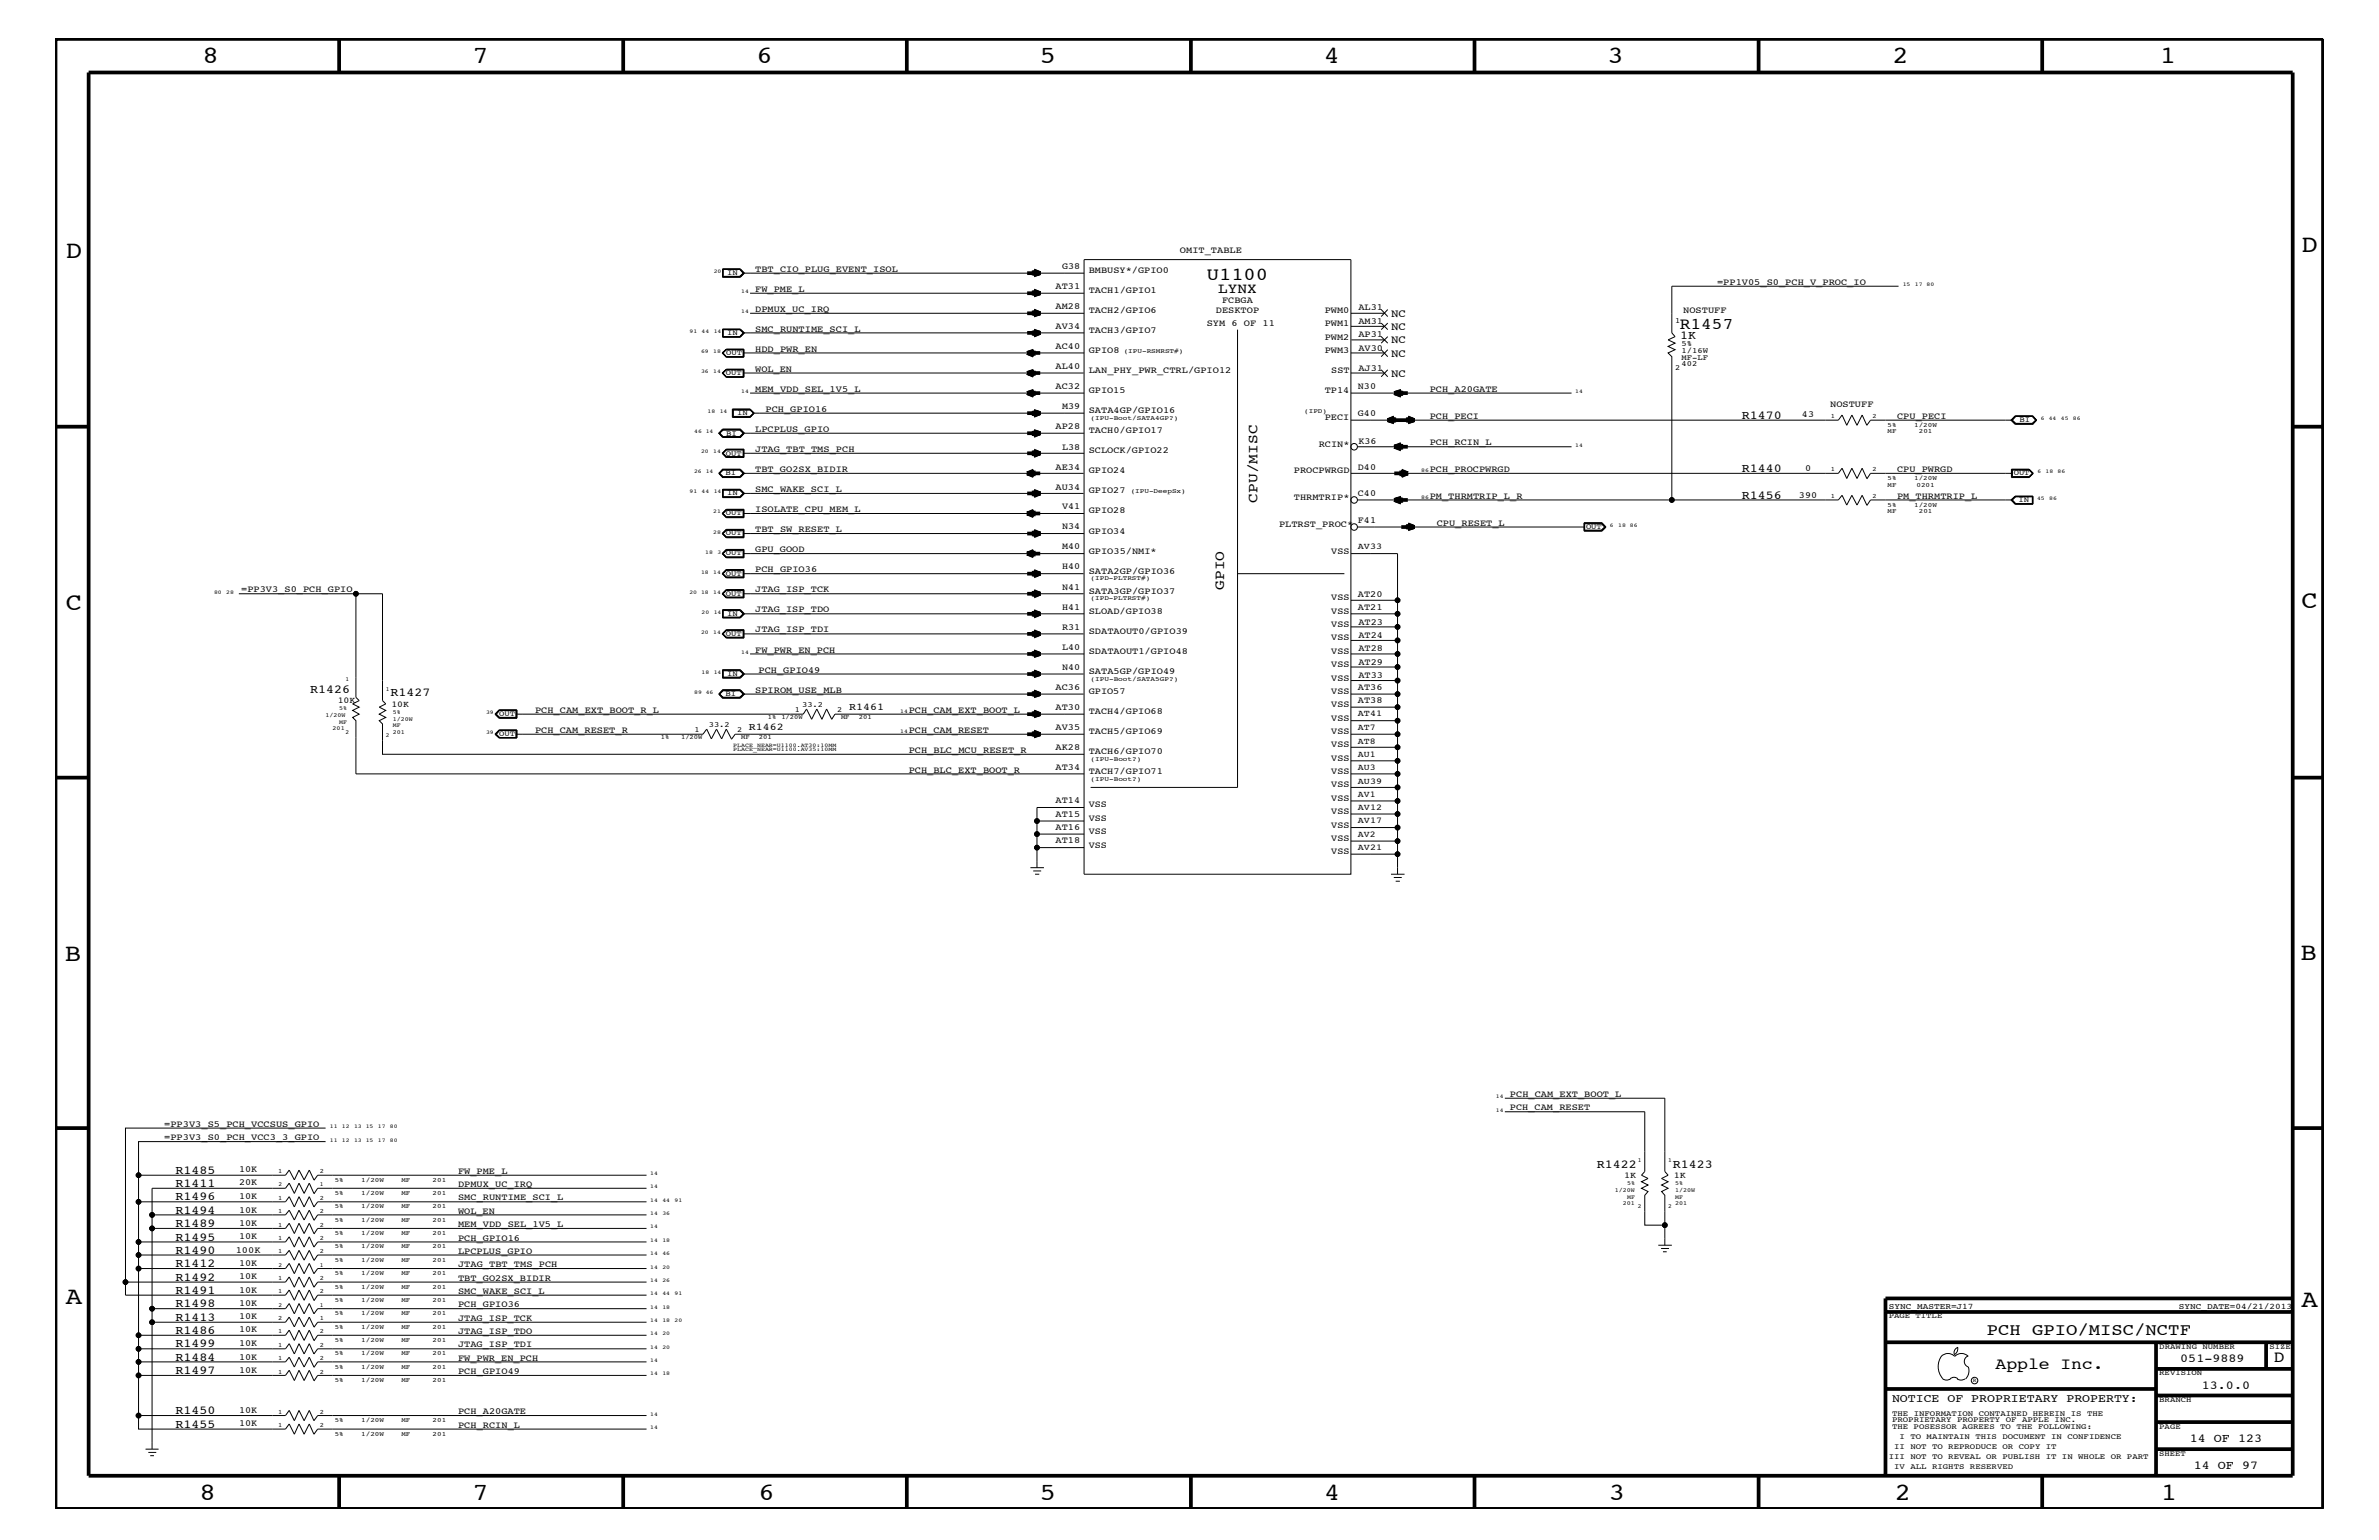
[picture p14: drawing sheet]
<svg xmlns="http://www.w3.org/2000/svg" width="432mm" height="279mm" viewBox="0 0 432 279" stroke-linecap="round" stroke-linejoin="round" font-family="sans-serif">
<defs><g id="words">
<g font-size="4.5">
<text x="36.7" y="11.5">8</text>
<text x="85.8" y="11.5">7</text>
<text x="137.3" y="11.5">6</text>
<text x="188.7" y="11.5">5</text>
<text x="240.3" y="11.5">4</text>
<text x="291.8" y="11.5">3</text>
<text x="343.5" y="11.5">2</text>
<text x="392" y="11.5">1</text>
<text x="11.9" y="46.8">D</text>
<text x="417.7" y="45.7">D</text>
<text x="11.9" y="110.6">C</text>
<text x="417.7" y="110.3">C</text>
<text x="11.8" y="174.3">B</text>
<text x="417.6" y="174.2">B</text>
<text x="11.9" y="236.7">A</text>
<text x="417.7" y="237.1">A</text>
<text x="36.2" y="272.1">8</text>
<text x="85.8" y="272.1">7</text>
<text x="137.7" y="272.1">6</text>
<text x="188.7" y="272.1">5</text>
<text x="240.4" y="272.1">4</text>
<text x="292" y="272.1">3</text>
<text x="343.9" y="272.1">2</text>
<text x="392.2" y="272.1">1</text>
</g>
<text font-size="3.3" x="219.1" y="50.7">U1100</text>
<g font-size="3">
<text x="304.9" y="59.7">R1457</text>
<text x="360.6" y="242.3">PCH GPIO/MISC/NCTF</text>
<text x="362.2" y="248.4">Apple Inc.</text>
<text x="412.7" y="247.1">D</text>
</g>
<g font-size="2.6">
<text x="221.1" y="53.2">LYNX</text>
<text x="228.3" y="91.2" transform="rotate(-90 228.3 91.2)">CPU/MISC</text>
<text x="222.2" y="107" transform="rotate(-90 222.2 107)">GPIO</text>
</g>
<g font-size="2.2">
<text x="305" y="61.5">1K</text>
<text x="316.1" y="76">R1470</text>
<text x="316.1" y="85.6">R1440</text>
<text x="316.1" y="90.5">R1456</text>
<text x="56.3" y="125.8">R1426</text>
<text x="70.9" y="126.4">R1427</text>
<text x="31.8" y="215.3">R1411</text>
<text x="31.8" y="213">R1485</text>
<text x="289.8" y="211.9">R1422</text>
<text x="303.6" y="211.9">R1423</text>
<text x="31.8" y="220.2">R1494</text>
<text x="31.8" y="217.8">R1496</text>
<text x="31.8" y="227.5">R1490</text>
<text x="31.8" y="222.6">R1489</text>
<text x="31.8" y="225.1">R1495</text>
<text x="31.8" y="232.4">R1492</text>
<text x="31.8" y="229.9">R1412</text>
<text x="31.8" y="234.7">R1491</text>
<text x="31.8" y="237.2">R1498</text>
<text x="31.8" y="239.6">R1413</text>
<text x="31.8" y="242">R1486</text>
<text x="31.8" y="244.5">R1499</text>
<text x="31.8" y="246.9">R1484</text>
<text x="31.8" y="249.3">R1497</text>
<text x="395.7" y="247.1">051-9889</text>
<text x="399.7" y="252">13.0.0</text>
<text x="31.8" y="256.6">R1450</text>
<text x="31.8" y="259">R1455</text>
<text x="397.5" y="261.6">14 OF 123</text>
<text x="398.2" y="266.6">14 OF 97</text>
</g>
<text font-size="2.1" x="343.4" y="254.4">NOTICE OF PROPRIETARY PROPERTY:</text>
<g font-size="2">
<text x="252.5" y="57.4">NC</text>
<text x="252.5" y="59.8">NC</text>
<text x="252.5" y="62.3">NC</text>
<text x="252.5" y="64.7">NC</text>
<text x="252.5" y="68.4">NC</text>
</g>
<g font-size="1.9">
<text x="154.1" y="128.9">R1461</text>
<text x="135.9" y="132.5">R1462</text>
</g>
<g font-size="1.7">
<text x="214.2" y="45.9">OMIT_TABLE</text>
<text x="137.1" y="52.9">FW_PME_L</text>
<text x="137.1" y="49.3">TBT_CIO_PLUG_EVENT_ISOL</text>
<text x="191.6" y="52.4">AT31</text>
<text x="192.8" y="48.8">G38</text>
<text x="197.6" y="49.6">BMBUSY*/GPIO0</text>
<text x="197.6" y="53.2">TACH1/GPIO1</text>
<text x="311.7" y="51.7">=PP1V05_S0_PCH_V_PROC_IO</text>
<text x="137.1" y="56.6">DPMUX_UC_IRQ</text>
<text x="191.6" y="59.7">AV34</text>
<text x="191.6" y="56.1">AM28</text>
<text x="197.6" y="56.8">TACH2/GPIO6</text>
<text x="219" y="59.2">SYM 6 OF 11</text>
<text x="220.7" y="56.8">DESKTOP</text>
<text x="221.8" y="55">FCBGA</text>
<text x="240.5" y="56.8">PWM0</text>
<text x="240.5" y="59.2">PWM1</text>
<text x="246.5" y="56.3">AL31</text>
<text x="246.5" y="58.7">AM31</text>
<text x="305.5" y="56.8">NOSTUFF</text>
<text x="137.1" y="60.2">SMC_RUNTIME_SCI_L</text>
<text x="137.1" y="63.9">HDD_PWR_EN</text>
<text x="191.6" y="63.4">AC40</text>
<text x="197.6" y="60.4">TACH3/GPIO7</text>
<text x="197.6" y="64">GPIO8</text>
<text x="240.5" y="61.7">PWM2</text>
<text x="240.5" y="64">PWM3</text>
<text x="246.5" y="61.2">AP31</text>
<text x="246.5" y="63.6">AV30</text>
<text x="137.1" y="71.1">MEM_VDD_SEL_1V5_L</text>
<text x="137.1" y="67.5">WOL_EN</text>
<text x="191.6" y="67">AL40</text>
<text x="191.6" y="70.6">AC32</text>
<text x="197.6" y="67.7">LAN_PHY_PWR_CTRL/GPIO12</text>
<text x="197.6" y="71.3">GPIO15</text>
<text x="240.5" y="71.3">TP14</text>
<text x="241.6" y="67.7">SST</text>
<text x="246.5" y="70.6">N30</text>
<text x="246.5" y="67.3">AJ31</text>
<text x="259.5" y="71.1">PCH_A20GATE</text>
<text x="138.9" y="74.7">PCH_GPIO16</text>
<text x="191.6" y="77.9">AP28</text>
<text x="192.8" y="74.3">M39</text>
<text x="197.6" y="75">SATA4GP/GPIO16</text>
<text x="240.5" y="76.2">PECI</text>
<text x="246.5" y="75.5">G40</text>
<text x="259.5" y="76">PCH_PECI</text>
<text x="327.1" y="75.7">43</text>
<text x="332.2" y="73.8">NOSTUFF</text>
<text x="344.3" y="76">CPU_PECI</text>
<text x="137.1" y="78.3">LPCPLUS_GPIO</text>
<text x="137.1" y="82">JTAG_TBT_TMS_PCH</text>
<text x="192.8" y="81.6">L38</text>
<text x="197.6" y="82.2">SCLOCK/GPIO22</text>
<text x="197.6" y="78.6">TACH0/GPIO17</text>
<text x="239.4" y="81.1">RCIN*</text>
<text x="246.5" y="80.5">K36</text>
<text x="259.5" y="80.8">PCH_RCIN_L</text>
<text x="137.1" y="85.6">TBT_GO2SX_BIDIR</text>
<text x="137.1" y="89.3">SMC_WAKE_SCI_L</text>
<text x="191.6" y="88.8">AU34</text>
<text x="191.6" y="85.2">AE34</text>
<text x="197.6" y="85.9">GPIO24</text>
<text x="197.6" y="89.5">GPIO27</text>
<text x="234.9" y="85.9">PROCPWRGD</text>
<text x="246.5" y="85.2">D40</text>
<text x="259.5" y="85.6">PCH_PROCPWRGD</text>
<text x="327.6" y="85.4">0</text>
<text x="344.3" y="85.6">CPU_PWRGD</text>
<text x="137.1" y="92.9">ISOLATE_CPU_MEM_L</text>
<text x="192.8" y="92.4">V41</text>
<text x="197.6" y="93.2">GPIO28</text>
<text x="232.2" y="95.6">PLTRST_PROC*</text>
<text x="234.9" y="90.7">THRMTRIP*</text>
<text x="246.5" y="94.9">F41</text>
<text x="246.5" y="90">C40</text>
<text x="259.5" y="90.5">PM_THRMTRIP_L_R</text>
<text x="260.8" y="95.4">CPU_RESET_L</text>
<text x="326.5" y="90.3">390</text>
<text x="344.3" y="90.5">PM_THRMTRIP_L</text>
<text x="137.1" y="96.5">TBT_SW_RESET_L</text>
<text x="137.1" y="100.2">GPU_GOOD</text>
<text x="192.8" y="96">N34</text>
<text x="192.8" y="99.7">M40</text>
<text x="197.6" y="96.8">GPIO34</text>
<text x="197.6" y="100.4">GPIO35/NMI*</text>
<text x="241.6" y="100.4">VSS</text>
<text x="43.8" y="107.5">=PP3V3_S0_PCH_GPIO</text>
<text x="137.1" y="103.8">PCH_GPIO36</text>
<text x="137.1" y="107.5">JTAG_ISP_TCK</text>
<text x="192.8" y="103.3">H40</text>
<text x="192.8" y="107">N41</text>
<text x="197.6" y="104.1">SATA2GP/GPIO36</text>
<text x="197.6" y="107.7">SATA3GP/GPIO37</text>
<text x="137.1" y="111.1">JTAG_ISP_TDO</text>
<text x="192.8" y="110.6">H41</text>
<text x="197.6" y="111.4">SLOAD/GPIO38</text>
<text x="241.6" y="113.7">VSS</text>
<text x="241.6" y="111.4">VSS</text>
<text x="241.6" y="108.9">VSS</text>
<text x="246.5" y="110.6">AT21</text>
<text x="246.5" y="108.2">AT20</text>
<text x="246.5" y="113.3">AT23</text>
<text x="137.1" y="118.4">FW_PWR_EN_PCH</text>
<text x="137.1" y="114.8">JTAG_ISP_TDI</text>
<text x="192.8" y="114.2">R31</text>
<text x="192.8" y="117.9">L40</text>
<text x="197.6" y="115">SDATAOUT0/GPIO39</text>
<text x="197.6" y="118.6">SDATAOUT1/GPIO48</text>
<text x="241.6" y="118.6">VSS</text>
<text x="241.6" y="116.2">VSS</text>
<text x="246.5" y="118.1">AT28</text>
<text x="246.5" y="115.7">AT24</text>
<text x="137.1" y="125.7">SPIROM_USE_MLB</text>
<text x="137.7" y="122">PCH_GPIO49</text>
<text x="191.6" y="125.2">AC36</text>
<text x="192.8" y="121.5">N40</text>
<text x="197.6" y="122.3">SATA5GP/GPIO49</text>
<text x="197.6" y="125.9">GPIO57</text>
<text x="241.6" y="123.5">VSS</text>
<text x="241.6" y="121">VSS</text>
<text x="241.6" y="125.9">VSS</text>
<text x="246.5" y="125.2">AT36</text>
<text x="246.5" y="123">AT33</text>
<text x="246.5" y="120.6">AT29</text>
<text x="97.1" y="129.3">PCH_CAM_EXT_BOOT_R_L</text>
<text x="164.9" y="129.3">PCH_CAM_EXT_BOOT_L</text>
<text x="191.6" y="128.8">AT30</text>
<text x="197.6" y="129.6">TACH4/GPIO68</text>
<text x="241.6" y="128.3">VSS</text>
<text x="241.6" y="130.8">VSS</text>
<text x="246.5" y="127.6">AT38</text>
<text x="97.1" y="133">PCH_CAM_RESET_R</text>
<text x="164.9" y="136.6">PCH_BLC_MCU_RESET_R</text>
<text x="164.9" y="133">PCH_CAM_RESET</text>
<text x="191.6" y="132.4">AV35</text>
<text x="191.6" y="136.1">AK28</text>
<text x="197.6" y="133.2">TACH5/GPIO69</text>
<text x="197.6" y="136.8">TACH6/GPIO70</text>
<text x="241.6" y="135.6">VSS</text>
<text x="241.6" y="133.2">VSS</text>
<text x="164.9" y="140.2">PCH_BLC_EXT_BOOT_R</text>
<text x="191.6" y="139.7">AT34</text>
<text x="197.6" y="140.4">TACH7/GPIO71</text>
<text x="241.6" y="142.9">VSS</text>
<text x="241.6" y="140.4">VSS</text>
<text x="241.6" y="138">VSS</text>
<text x="191.6" y="145.7">AT14</text>
<text x="191.6" y="148.2">AT15</text>
<text x="197.6" y="146.5">VSS</text>
<text x="197.6" y="149">VSS</text>
<text x="241.6" y="147.7">VSS</text>
<text x="241.6" y="145.3">VSS</text>
<text x="191.6" y="150.7">AT16</text>
<text x="191.6" y="153">AT18</text>
<text x="197.6" y="151.3">VSS</text>
<text x="197.6" y="153.8">VSS</text>
<text x="241.6" y="155">VSS</text>
<text x="241.6" y="152.6">VSS</text>
<text x="241.6" y="150.1">VSS</text>
<text x="274.1" y="199">PCH_CAM_EXT_BOOT_L</text>
<text x="274.1" y="201.5">PCH_CAM_RESET</text>
<text x="29.8" y="206.9">=PP3V3_S0_PCH_VCC3_3_GPIO</text>
<text x="29.8" y="204.4">=PP3V3_S5_PCH_VCCSUS_GPIO</text>
<text x="43.4" y="215.1">20K</text>
<text x="43.4" y="212.7">10K</text>
<text x="83.1" y="213">FW_PME_L</text>
<text x="83.1" y="215.3">DPMUX_UC_IRQ</text>
<text x="43.4" y="220">10K</text>
<text x="43.4" y="217.5">10K</text>
<text x="83.1" y="217.8">SMC_RUNTIME_SCI_L</text>
<text x="83.1" y="220.2">WOL_EN</text>
<text x="42.8" y="227.3">100K</text>
<text x="43.4" y="222.4">10K</text>
<text x="43.4" y="224.8">10K</text>
<text x="83.1" y="222.6">MEM_VDD_SEL_1V5_L</text>
<text x="83.1" y="227.5">LPCPLUS_GPIO</text>
<text x="83.1" y="225.1">PCH_GPIO16</text>
<text x="43.4" y="232.1">10K</text>
<text x="43.4" y="229.6">10K</text>
<text x="83.1" y="232.4">TBT_GO2SX_BIDIR</text>
<text x="83.1" y="229.9">JTAG_TBT_TMS_PCH</text>
<text x="43.4" y="234.6">10K</text>
<text x="43.4" y="236.9">10K</text>
<text x="43.4" y="239.4">10K</text>
<text x="83.1" y="234.7">SMC_WAKE_SCI_L</text>
<text x="83.1" y="239.6">JTAG_ISP_TCK</text>
<text x="83.1" y="237.2">PCH_GPIO36</text>
<text x="43.4" y="241.8">10K</text>
<text x="43.4" y="244.2">10K</text>
<text x="83.1" y="244.5">JTAG_ISP_TDI</text>
<text x="83.1" y="242">JTAG_ISP_TDO</text>
<text x="43.4" y="246.7">10K</text>
<text x="43.4" y="249">10K</text>
<text x="83.1" y="246.9">FW_PWR_EN_PCH</text>
<text x="83.1" y="249.3">PCH_GPIO49</text>
<text x="43.4" y="256.3">10K</text>
<text x="83.1" y="256.6">PCH_A20GATE</text>
<text x="43.4" y="258.8">10K</text>
<text x="83.1" y="259">PCH_RCIN_L</text>
</g>
<g font-size="1.6">
<text x="246.5" y="99.7">AV33</text>
<text x="61.3" y="127.6">10K</text>
<text x="71" y="128.2">10K</text>
<text x="246.5" y="130">AT41</text>
<text x="246.5" y="137.3">AU1</text>
<text x="246.5" y="134.9">AT8</text>
<text x="246.5" y="132.4">AT7</text>
<text x="246.5" y="142.2">AU39</text>
<text x="246.5" y="139.7">AU3</text>
<text x="246.5" y="147">AV12</text>
<text x="246.5" y="149.4">AV17</text>
<text x="246.5" y="144.6">AV1</text>
<text x="246.5" y="154.3">AV21</text>
<text x="246.5" y="151.8">AV2</text>
<text x="294.8" y="213.6">1K</text>
<text x="303.8" y="213.6">1K</text>
</g>
<g font-size="1.5">
<text x="342.8" y="237.4">SYNC_MASTER=J17</text>
<text x="395.5" y="237.4">SYNC_DATE=04/21/2013</text>
</g>
<g font-size="1.4">
<text x="132" y="49.9">IN</text>
<text x="304" y="58.6">1</text>
<text x="131.8" y="64.5">OUT</text>
<text x="132" y="60.8">IN</text>
<text x="305.2" y="62.9">5%</text>
<text x="305.2" y="65.3">MF-LF</text>
<text x="305.2" y="64">1/16W</text>
<text x="131.7" y="68.1">OUT</text>
<text x="304" y="67.1">2</text>
<text x="305.2" y="66.5">402</text>
<text x="133.8" y="75.4">IN</text>
<text x="366.5" y="76.6">BI</text>
<text x="131.7" y="82.7">OUT</text>
<text x="131.8" y="79">BI</text>
<text x="131.7" y="86.2">BI</text>
<text x="132" y="89.9">IN</text>
<text x="365.5" y="86.2">OUT</text>
<text x="131.7" y="93.5">OUT</text>
<text x="287.9" y="96">OUT</text>
<text x="366.4" y="91.1">IN</text>
<text x="131.7" y="97.1">OUT</text>
<text x="131.7" y="100.8">OUT</text>
<text x="131.7" y="104.4">OUT</text>
<text x="131.7" y="108.1">OUT</text>
<text x="132" y="111.7">IN</text>
<text x="131.7" y="115.3">OUT</text>
<text x="132" y="122.6">IN</text>
<text x="90.6" y="129.9">OUT</text>
<text x="128.7" y="131.9">33.2</text>
<text x="131.7" y="126.3">BI</text>
<text x="144.3" y="129.1">1</text>
<text x="145.6" y="128.2">33.2</text>
<text x="152" y="129.1">2</text>
<text x="90.6" y="133.5">OUT</text>
<text x="126.1" y="132.8">1</text>
<text x="133.8" y="132.8">2</text>
<text x="342.8" y="239.2">PAGE TITLE</text>
<text x="391.9" y="244.7">DRAWING NUMBER</text>
<text x="411.9" y="244.7">SIZE</text>
<text x="391.9" y="249.5">REVISION</text>
<text x="343.4" y="256.8">THE INFORMATION CONTAINED HEREIN IS THE</text>
<text x="391.9" y="254.4">BRANCH</text>
<text x="343.4" y="258">PROPRIETARY PROPERTY OF APPLE INC.</text>
<text x="343.4" y="259.3">THE POSESSOR AGREES TO THE FOLLOWING:</text>
<text x="343.8" y="262.9">II NOT TO REPRODUCE OR COPY IT</text>
<text x="344.8" y="261.1">I TO MAINTAIN THIS DOCUMENT IN CONFIDENCE</text>
<text x="391.9" y="259.3">PAGE</text>
<text x="342.8" y="264.7">III NOT TO REVEAL OR PUBLISH IT IN WHOLE OR PART</text>
<text x="343.8" y="266.6">IV ALL RIGHTS RESERVED</text>
<text x="391.9" y="264.1">SHEET</text>
</g>
<g font-size="1.2">
<text x="204" y="64">(IPU-RSMRST#)</text>
<text x="198" y="76.2">(IPU-Boot/SATA4GP?)</text>
<text x="236.7" y="75">(IPD)</text>
<text x="332.3" y="75.8">1</text>
<text x="339.9" y="75.8">2</text>
<text x="342.6" y="77.4">5%</text>
<text x="347.4" y="77.4">1/20W</text>
<text x="342.6" y="78.6">MF</text>
<text x="348.3" y="78.6">201</text>
<text x="205.2" y="89.5">(IPU-DeepSx)</text>
<text x="332.3" y="85.5">1</text>
<text x="339.9" y="85.5">2</text>
<text x="342.6" y="87.1">5%</text>
<text x="342.6" y="88.3">MF</text>
<text x="347.4" y="87.1">1/20W</text>
<text x="347.9" y="88.3">0201</text>
<text x="332.3" y="90.4">1</text>
<text x="339.9" y="90.4">2</text>
<text x="342.6" y="92">5%</text>
<text x="342.6" y="93.2">MF</text>
<text x="347.4" y="92">1/20W</text>
<text x="348.3" y="93.2">201</text>
<text x="198" y="105.3">(IPD-PLTRST#)</text>
<text x="198" y="108.9">(IPD-PLTRST#)</text>
<text x="198" y="123.5">(IPU-Boot/SATA5GP?)</text>
<text x="139.4" y="130.5">1%</text>
<text x="141.8" y="130.5">1/20W</text>
<text x="152.7" y="130.5">MF</text>
<text x="155.9" y="130.5">201</text>
<text x="120" y="134.1">1%</text>
<text x="123.6" y="134.1">1/20W</text>
<text x="134.5" y="134.1">MF</text>
<text x="137.8" y="134.1">201</text>
<text x="198" y="141.7">(IPU-Boot?)</text>
<text x="198" y="138">(IPU-Boot?)</text>
<text x="50.5" y="212.8">1</text>
<text x="58.1" y="212.8">2</text>
<text x="60.7" y="214.4">5%</text>
<text x="65.6" y="214.4">1/20W</text>
<text x="72.9" y="214.4">MF</text>
<text x="78.5" y="214.4">201</text>
<text x="50.5" y="220.1">1</text>
<text x="50.5" y="217.7">1</text>
<text x="58.1" y="220.1">2</text>
<text x="58.1" y="217.7">2</text>
<text x="60.7" y="216.9">5%</text>
<text x="60.7" y="221.7">5%</text>
<text x="60.7" y="219.2">5%</text>
<text x="65.6" y="216.9">1/20W</text>
<text x="65.6" y="221.7">1/20W</text>
<text x="65.6" y="219.2">1/20W</text>
<text x="72.9" y="216.9">MF</text>
<text x="72.9" y="221.7">MF</text>
<text x="72.9" y="219.2">MF</text>
<text x="78.5" y="216.9">201</text>
<text x="78.5" y="221.7">201</text>
<text x="78.5" y="219.2">201</text>
<text x="50.5" y="227.4">1</text>
<text x="50.5" y="222.5">1</text>
<text x="50.5" y="224.9">1</text>
<text x="58.1" y="227.4">2</text>
<text x="58.1" y="222.5">2</text>
<text x="58.1" y="224.9">2</text>
<text x="60.7" y="224.1">5%</text>
<text x="60.7" y="226.5">5%</text>
<text x="65.6" y="224.1">1/20W</text>
<text x="65.6" y="226.5">1/20W</text>
<text x="72.9" y="224.1">MF</text>
<text x="72.9" y="226.5">MF</text>
<text x="78.5" y="224.1">201</text>
<text x="78.5" y="226.5">201</text>
<text x="50.5" y="232.2">1</text>
<text x="58.1" y="232.2">2</text>
<text x="60.7" y="233.8">5%</text>
<text x="60.7" y="229">5%</text>
<text x="60.7" y="231.3">5%</text>
<text x="65.6" y="233.8">1/20W</text>
<text x="65.6" y="229">1/20W</text>
<text x="65.6" y="231.3">1/20W</text>
<text x="72.9" y="233.8">MF</text>
<text x="72.9" y="229">MF</text>
<text x="72.9" y="231.3">MF</text>
<text x="78.5" y="233.8">201</text>
<text x="78.5" y="229">201</text>
<text x="78.5" y="231.3">201</text>
<text x="50.5" y="239.5">2</text>
<text x="50.5" y="234.6">1</text>
<text x="58.1" y="239.5">1</text>
<text x="58.1" y="234.6">2</text>
<text x="60.7" y="236.2">5%</text>
<text x="60.7" y="238.6">5%</text>
<text x="65.6" y="236.2">1/20W</text>
<text x="65.6" y="238.6">1/20W</text>
<text x="72.9" y="236.2">MF</text>
<text x="72.9" y="238.6">MF</text>
<text x="78.5" y="236.2">201</text>
<text x="78.5" y="238.6">201</text>
<text x="50.5" y="241.9">1</text>
<text x="50.5" y="244.4">1</text>
<text x="58.1" y="241.9">2</text>
<text x="58.1" y="244.4">2</text>
<text x="60.7" y="243.5">5%</text>
<text x="60.7" y="245.9">5%</text>
<text x="60.7" y="241.1">5%</text>
<text x="65.6" y="243.5">1/20W</text>
<text x="65.6" y="245.9">1/20W</text>
<text x="65.6" y="241.1">1/20W</text>
<text x="72.9" y="243.5">MF</text>
<text x="72.9" y="245.9">MF</text>
<text x="72.9" y="241.1">MF</text>
<text x="78.5" y="243.5">201</text>
<text x="78.5" y="245.9">201</text>
<text x="78.5" y="241.1">201</text>
<text x="50.5" y="246.7">1</text>
<text x="50.5" y="249.2">1</text>
<text x="58.1" y="246.7">2</text>
<text x="58.1" y="249.2">2</text>
<text x="60.7" y="248.4">5%</text>
<text x="60.7" y="250.7">5%</text>
<text x="65.6" y="248.4">1/20W</text>
<text x="65.6" y="250.7">1/20W</text>
<text x="72.9" y="248.4">MF</text>
<text x="72.9" y="250.7">MF</text>
<text x="78.5" y="248.4">201</text>
<text x="78.5" y="250.7">201</text>
<text x="50.5" y="256.5">1</text>
<text x="58.1" y="256.5">2</text>
<text x="50.5" y="258.9">1</text>
<text x="58.1" y="258.9">2</text>
<text x="60.7" y="258">5%</text>
<text x="60.7" y="260.5">5%</text>
<text x="65.6" y="258">1/20W</text>
<text x="65.6" y="260.5">1/20W</text>
<text x="72.9" y="258">MF</text>
<text x="72.9" y="260.5">MF</text>
<text x="78.5" y="258">201</text>
<text x="78.5" y="260.5">201</text>
</g>
<g font-size="1.1">
<text x="62.7" y="123.5">1</text>
<text x="70" y="125.3">1</text>
<text x="59.1" y="130.2">1/20W</text>
<text x="61.6" y="128.9">5%</text>
<text x="61.6" y="131.3">MF</text>
<text x="71.3" y="131.9">MF</text>
<text x="71.3" y="130.8">1/20W</text>
<text x="71.3" y="129.6">5%</text>
<text x="60.4" y="132.5">201</text>
<text x="62.7" y="133.2">2</text>
<text x="70" y="133.8">2</text>
<text x="71.3" y="133.2">201</text>
<text x="50.5" y="215.3">2</text>
<text x="58.1" y="215.3">1</text>
<text x="295.3" y="215">5%</text>
<text x="297.3" y="210.8">1</text>
<text x="302.8" y="210.8">1</text>
<text x="304" y="215">5%</text>
<text x="293.1" y="216.2">1/20W</text>
<text x="294.6" y="218.6">201</text>
<text x="295.3" y="217.5">MF</text>
<text x="297.3" y="219.2">2</text>
<text x="302.8" y="219.2">2</text>
<text x="304" y="218.6">201</text>
<text x="304" y="216.2">1/20W</text>
<text x="304" y="217.5">MF</text>
<text x="50.5" y="229.8">2</text>
<text x="58.1" y="229.8">1</text>
<text x="50.5" y="237.1">2</text>
<text x="58.1" y="237.1">1</text>
</g>
<g font-size="1">
<text x="129.5" y="49.6">20</text>
<text x="134.5" y="53.2">14</text>
<text x="345.4" y="51.9">15</text>
<text x="347.6" y="51.9">17 80</text>
<text x="134.5" y="56.8">14</text>
<text x="125.1" y="60.4">91</text>
<text x="127.3" y="64">69</text>
<text x="127.3" y="60.4">44</text>
<text x="129.5" y="64">18</text>
<text x="129.5" y="60.4">14</text>
<text x="127.3" y="67.7">36</text>
<text x="129.5" y="67.7">14</text>
<text x="134.5" y="71.3">14</text>
<text x="285.9" y="71.3">14</text>
<text x="128.4" y="75">18</text>
<text x="130.6" y="75">14</text>
<text x="370.4" y="76.2">6</text>
<text x="371.9" y="76.2">44</text>
<text x="374.1" y="76.2">45</text>
<text x="376.3" y="76.2">86</text>
<text x="126" y="78.6">46 14</text>
<text x="127.3" y="82.2">20</text>
<text x="129.5" y="82.2">14</text>
<text x="285.9" y="81.1">14</text>
<text x="125.1" y="89.5">91</text>
<text x="126" y="85.9">26 14</text>
<text x="127.3" y="89.5">44</text>
<text x="129.5" y="89.5">14</text>
<text x="258" y="85.6">86</text>
<text x="369.8" y="85.9">6</text>
<text x="371.3" y="85.9">18</text>
<text x="373.5" y="85.9">86</text>
<text x="129.5" y="93.2">21</text>
<text x="258" y="90.5">86</text>
<text x="292.2" y="95.6">6</text>
<text x="293.7" y="95.6">18 86</text>
<text x="369.7" y="90.7">45</text>
<text x="371.9" y="90.7">86</text>
<text x="128" y="100.4">18</text>
<text x="129.5" y="96.8">28</text>
<text x="130.2" y="100.4">3</text>
<text x="38.9" y="107.7">80</text>
<text x="41.1" y="107.7">28</text>
<text x="125.1" y="107.7">20 18</text>
<text x="127.3" y="104.1">18</text>
<text x="129.5" y="107.7">14</text>
<text x="129.5" y="104.1">14</text>
<text x="127.3" y="111.4">20</text>
<text x="129.5" y="111.4">14</text>
<text x="127.3" y="115">20</text>
<text x="129.5" y="115">14</text>
<text x="134.5" y="118.6">14</text>
<text x="126" y="125.9">89 46</text>
<text x="127.3" y="122.3">18</text>
<text x="129.5" y="122.3">14</text>
<text x="88.2" y="129.6">39</text>
<text x="163.4" y="129.3">14</text>
<text x="88.2" y="133.2">39</text>
<text x="133.1" y="135.6">PLACE_NEAR=U1100.AT30:10MM</text>
<text x="133.1" y="136.2">PLACE_NEAR=U1100.AV35:10MM</text>
<text x="163.4" y="133">14</text>
<text x="271.5" y="199.2">14</text>
<text x="271.5" y="201.7">14</text>
<text x="59.9" y="207.1">11</text>
<text x="59.9" y="204.7">11</text>
<text x="62.1" y="207.1">12</text>
<text x="62.1" y="204.7">12</text>
<text x="64.3" y="207.1">13 15</text>
<text x="64.3" y="204.7">13 15</text>
<text x="68.6" y="207.1">17</text>
<text x="68.6" y="204.7">17</text>
<text x="70.8" y="207.1">80</text>
<text x="70.8" y="204.7">80</text>
<text x="118" y="213.2">14</text>
<text x="118" y="215.6">14</text>
<text x="118" y="218">14</text>
<text x="118" y="220.4">14</text>
<text x="120.2" y="218">44</text>
<text x="120.2" y="220.4">36</text>
<text x="122.4" y="218">91</text>
<text x="118" y="222.9">14</text>
<text x="118" y="227.7">14</text>
<text x="118" y="225.3">14</text>
<text x="120.2" y="227.7">46</text>
<text x="120.2" y="225.3">18</text>
<text x="118" y="232.6">14</text>
<text x="118" y="230.2">14</text>
<text x="120.2" y="232.6">26</text>
<text x="120.2" y="230.2">20</text>
<text x="118" y="235">14</text>
<text x="118" y="239.9">14</text>
<text x="118" y="237.4">14</text>
<text x="120.2" y="235">44</text>
<text x="120.2" y="239.9">18</text>
<text x="120.2" y="237.4">18</text>
<text x="122.4" y="235">91</text>
<text x="122.4" y="239.9">20</text>
<text x="118" y="244.7">14</text>
<text x="118" y="242.3">14</text>
<text x="120.2" y="244.7">20</text>
<text x="120.2" y="242.3">20</text>
<text x="118" y="247.1">14</text>
<text x="118" y="249.5">14</text>
<text x="120.2" y="249.5">18</text>
<text x="358.1" y="250.7">R</text>
<text x="118" y="256.8">14</text>
<text x="118" y="259.3">14</text>
</g>
</g></defs>
<g fill="none" stroke="#000" stroke-width=".18">
<path d="M131.1 48.8h3.3l.7 .8-.7 .7h-3.3zM134.3 48.9h-3.1v1.3h3.1M134.3 59.8h-3.1v1.3h3.1M134.3 59.8l.7 .6-.7 .7M134.3 59.8l.6 .6M134.3 48.9l.7 .7-.7 .6M134.3 48.9l.6 .7M134.4 59.7h-3.3v1.5h3.3M134.4 59.7l.7 .7-.7 .8M134.4 59.7l.6 .7-.6 .8M134.4 48.8l.6 .8-.6 .6h-3.3M134.9 49.6l-.6 .6"/>
<path d="M134.9 49.6h61.9M136.1 53.2h60.7M136.1 56.8h60.7M196.8 47.1h48.4v111.5h-48.4zM224.6 59.8v83.1h-26.6M245.2 56.8h6.1M245.2 59.2h6.1M250.7 56.2l1.2 1.2M250.7 58.6l1.2 1.2M251.9 56.2l-1.2 1.2M251.9 58.6l-1.2 1.2M344.6 51.9h-41.2v8.5l.6 .7-1.2 .6 1.2 .6-1.2 .6 1.2 .5-1.2 .6 .6 .7v26h30.3l.6-.8 .9 1.7 .9-1.7 1 1.7 .9-1.7 .8 1.7"/>
<path d="M130.5 78.6l.7-.7h3.2l.6 .7-.6 .8h-3.2zM130.6 78.6l.6-.6h3.1l.7 .6-.7 .7h-3.1zM131.1 77.8h3.3l.7 .8-.7 .8h-3.3l-.6-.8zM131.1 67.7l.7 .7M131.1 64l.7 .7M131.1 64l.7 .8M131.2 78h3.1l.6 .6h61.9M131.2 78l-.6 .6 .6 .6h3.1l.6-.6M131.8 63.4l-.6 .6 .6 .7M131.8 63.4h3.2v1.4h-3.2M131.8 67h3.2v1.4h-3.2M131.8 68.4h3.2"/>
<path d="M131.8 67l-.7 .7 .7 .7M131.8 67l-.7 .7M131.8 67.1h3.2M131.8 67.1l-.7 .6M131.8 67.1l-.6 .6 .6 .7M131.8 63.4l-.7 .6 .7 .8M131.8 63.4l-.7 .6M131.8 64.7h3.2M131.8 63.4h3.2M132.9 74.2h3.2l.8 .8-.8 .7h-3.2zM133 74.4h3.1M133.1 74.4v1.2h3l.6-.6"/>
<path d="M134.9 63.4v1.3M134.9 67.1v1.3M134.9 60.4l-.6 .7M134.9 60.4h61.9M134.9 67.7h61.8M134.9 64h61.9M135 63.4v1.4M135 67v1.4M136.1 71.3h60.7M136.1 74.4l.7 .6M136.1 74.4l.6 .6M136.7 75h60.1"/>
<path d="M136.8 75l-.7 .6h-3.1M136.8 75l-.7 .7M136.8 75l-.7-.7h-3.1v1.4M245.2 76.2h88.5l.6-.9 .9 1.9 .9-1.9 1 1.9 .9-1.9 .8 1.9 .7-1h25.8M245.2 67.7h6.1M245.2 64h6.1M245.2 71.3h40M245.3 61.7h6M250.7 61.1l1.2 1.2M250.7 63.4l1.2 1.3M250.7 67.1l1.2 1.3M251.9 61.1l-1.2 1.2"/>
<path d="M251.9 63.4l-1.2 1.3M251.9 67.1l-1.2 1.3M365.8 75.5h3.1l.8 .7M365.8 75.5l-.7 .7 .7 .7h3.1l.8-.7M365.8 75.5h3.2l.7 .7M365.8 75.5l-.8 .7 .8 .8h3.2l.7-.8M365.8 75.6h3.1l.6 .6-.6 .6h-3.1M365.8 75.6h3.1l.7 .6-.7 .6h-3.1M365.8 75.6l-.6 .6 .6 .6M365.8 75.6l-.5 .6 .5 .6M130.5 85.9l.7-.7h3.2l.6 .7-.6 .7h-3.2zM130.6 85.9l.6-.7h3.1l.7 .7-.7 .7h-3.1z"/>
<path d="M130.6 85.9l.6-.6h3.1l.6 .6-.6 .6h-3.1zM131.1 82.2l.7-.7h3.2v1.5h-3.2zM131.1 93.2l.7-.8h3.2v1.5h-3.2zM131.1 96.8l.7-.8h3.2v1.6h-3.2zM131.1 85.1h3.3l.7 .8-.7 .7h-3.3l-.6-.7zM131.1 93.2l.7-.7h3.2v1.3h-3.2zM131.1 82.2l.7-.6h3.2v1.4M131.1 82.2l.7 .7h3.2M131.1 82.2l.7 .8M131.1 88.8h3.3l.7 .7-.7 .8h-3.3zM131.1 88.8h3.3l.6 .7-.6 .7h-3.3M131.2 93.2l.6-.6h3.1v1.2h-3.1z"/>
<path d="M131.2 96.8l.6-.6h3.1v1.2h-3.1zM131.2 88.8v1.4M131.2 88.9h3.1l.6 .6M131.8 96.1h3.2v1.4h-3.2l-.7-.7zM131.8 99.8h3.2v1.3h-3.2l-.7-.7zM131.8 81.6h3.1v1.2h-3.1l-.6-.6zM131.8 99.9h3.1v1.1h-3.1l-.6-.6zM134.3 88.8l.7 .7-.7 .7M134.9 85.9h61.8M134.9 89.5l-.6 .6h-3.1M134.9 93.2h61.9M134.9 82.2h61.9"/>
<path d="M134.9 89.5h61.8M134.9 96.8h61.9M245.2 85.9h88.5l.6-1 .9 1.9 .9-1.9 1 1.9 .9-1.9 .8 1.9M246.5 90.7h56.9M246.5 95.6h41.1M246.5 81.1h38.7M287.5 94.9h3.2l.8 .7-.8 .8h-3.2zM287.6 94.9h3.1l.6 .7-.6 .6h-3.1zM287.6 95h3.1l.6 .6-.6 .6M290.7 94.9l.7 .7-.7 .7h-3.2M365.1 85.1h3.2l.8 .8-.8 .7h-3.2zM365.2 85.2h3.1l.7 .7-.7 .7h-3.1z"/>
<path d="M365.3 85.3h3l.6 .6-.6 .6h-3zM365.3 85.9h-25.8l-.7 1M365.3 90.7h-25.8l-.7 1M365.8 90l-.8 .7 .8 .8M365.8 90h3.2v1.5h-3.2M365.8 90l-.7 .7 .7 .8M365.8 90.1l-.5 .6 .5 .7M365.8 90.1h3.1v1.3h-3.1M365.8 90.1l-.6 .6 .6 .7M43.3 107.7h26.1v19.4l.6 .6-1.2 .6 1.2 .6-1.2 .7 1.2 .6-1.2 .6 .6 .5v5.5h127.4M64.6 107.7v18.8l.6 .6-1.2 .6 1.2 .6-1.2 .6 1.2 .7-1.2 .6 .6 .6v9.6h132.2M131.1 100.4l.7-.7h3.2v1.5h-3.2z"/>
<path d="M131.1 104.1l.7-.8h3.2v1.5h-3.2zM131.1 107.7l.7-.7h3.2v1.5h-3.2zM131.1 115l.7-.8h3.2v1.6h-3.2zM131.1 104.1l.7-.7h3.2v1.4h-3.2zM131.1 110.6h3.3l.7 .8-.7 .7h-3.3zM131.1 110.7h3.3l.6 .7-.6 .6h-3.3M131.2 104.1l.6-.6h3.1v1.2h-3.1zM131.2 115l.6-.6h3.1v1.2h-3.1zM131.2 110.7v1.3M131.2 110.8h3.1l.6 .6M131.8 107h3.2v1.4h-3.2l-.7-.7zM131.8 114.3h3.2v1.4h-3.2l-.7-.7z"/>
<path d="M131.8 107.1h3.1v1.2h-3.1l-.6-.6zM134.3 110.7l.7 .7-.7 .6M134.9 111.4l-.6 .6h-3.1M134.9 111.4h61.9M134.9 115h61.8M134.9 100.4h61.9M134.9 104.1h61.8M134.9 107.7h61.8M136.1 118.6h60.7M224.6 104.1h19.4M245.2 111.4h8.5M245.2 100.4h8.5v54.6"/>
<path d="M245.2 118.6h8.5M245.2 116.2h8.5M245.2 113.7h8.5M245.2 108.9h8.5M89.8 129.6l.8-.8h3.2v1.5h-3.2zM90.6 132.4h3.2v1.5h-3.2M90.6 128.9h3.1v1.3h-3.1l-.6-.6zM90.6 128.8l-.7 .8 .7 .6h3.2M90.6 132.5h3.1v1.3h-3.1l-.6-.6zM90.6 132.4l-.8 .8 .8 .7M90.6 132.4l-.7 .8 .7 .7M90.7 128.9l-.6 .7 .6 .6"/>
<path d="M90.7 132.5l-.6 .7 .6 .6M93.6 129.6h52.2l.6-1 .9 1.9 1-1.9 .9 1.9 .8-1.9 1 1.9 .6-.9h45.2M93.6 133.2h34l.7-.9 .8 1.8 .9-1.8 1 1.8 .8-1.8 1 1.8M93.6 128.9v1.3M93.6 132.5v1.3M131.1 121.5h3.3l.7 .8-.7 .7h-3.3zM131.2 125.3h3.1l.6 .6-.6 .6h-3.1l-.6-.6zM131.2 125.3h3.1l.7 .6-.7 .6h-3.1l-.6-.6zM131.2 121.6h3.1l.7 .7-.7 .6h-3.1zM131.2 121.7h3.1l.6 .6M134.4 125.2h-3.2l-.7 .7M134.4 125.2l.6 .7-.6 .7h-3.2l-.7-.7"/>
<path d="M134.4 125.2h-3.3l-.6 .7M134.4 125.2l.7 .7-.7 .8h-3.3l-.6-.8M134.4 121.5l.6 .8-.6 .7h-3.3M134.9 125.9h61.8M134.9 122.3h61.8M134.9 122.3l-.6 .6M196.8 133.2h-63.4l-.6 .9M245.2 125.9h8.5M245.2 133.2h8.5M245.2 128.3h8.5M245.2 138h8.5M245.2 121h8.5"/>
<path d="M245.2 123.5h8.5M245.2 130.8h8.5M245.2 135.6h8.5M187 157.4h2.5M187.5 158h1.5M187.9 158.6h.7M188.2 151.3v2.5M196.8 153.8h-8.6v3.6M196.8 149h-8.6v2.3h8.6M196.8 146.5h-8.6v2.5M245.2 155h8.5v3.6M245.2 140.4h8.5"/>
<path d="M245.2 145.3h8.5M245.2 142.9h8.5M245.2 150.1h8.5M245.2 147.7h8.5M245.2 152.6h8.5M252.5 158.6h2.4M253 159.2h1.4M253.3 159.9h.8M273.1 199.2h29.1v13.3l.6 .7-1.2 .6 1.2 .6-1.2 .6 1.2 .6-1.2 .6 .6 .7v9M25.1 213.2v4.8M57 216.5l-.9-1.8-.9 1.8-.9-1.8-.9 1.8-.9-1.8-.7 .9h-24.2v4.8M59.1 207.1h-34v6.1h26.7l.7-.9 .9 1.8 .9-1.8 .9 1.8 .9-1.8 .9 1.8"/>
<path d="M59.1 204.7h-36.3v27.9h29l.7-.9 .9 1.8 .9-1.8 .9 1.8 .9-1.8 .9 1.8 .7-.9h59.6M117.3 218h-59.6l-.7 1-.9-1.9-.9 1.9-.9-1.9-.9 1.9-.9-1.9-.7 .9h-26.7v7.3M117.3 215.6h-59.6l-.7 1M117.3 213.2h-59.6l-.7 1M273.1 201.7h25.4v10.8l-.6 .7 1.2 .6-1.2 .6 1.2 .6-1.2 .6 1.2 .6-.6 .7v5.4h3.7M22.8 232.6v2.4h29l.7-1 .9 1.9 .9-1.9 .9 1.9 .9-1.9 .9 1.9M25.1 230.2v12.1M27.6 237.4v2.5M57 223.8l-.9-1.9-.9 1.9-.9-1.9-.9 1.9-.9-1.9-.7 1h-24.2v14.5h24.2l.7-.9 .9 1.9 .9-1.9 .9 1.9 .9-1.9 .9 1.9 .7-1h59.6M57 221.3l-.9-1.7-.9 1.7-.9-1.7-.9 1.7-.9-1.7-.7 .8h-24.2v2.5M57 228.6l-.9-1.7-.9 1.7-.9-1.7-.9 1.7-.9-1.7-.7 .8h-26.7v2.5h26.7l.7-1 .9 1.9 .9-1.9 .9 1.9 .9-1.9 .9 1.9 .7-.9h59.6M117.3 225.3h-59.6l-.7 1-.9-1.9-.9 1.9-.9-1.9-.9 1.9-.9-1.9-.7 .9h-26.7v2.4"/>
<path d="M117.3 235h-59.6l-.7 1M117.3 220.4h-59.6l-.7 1M117.3 227.7h-59.6l-.7 1M117.3 239.9h-59.6l-.7 .9M117.3 222.9h-59.6l-.7 1M301 225.9h2.4M301.5 226.5h1.4M301.8 227.1h.7M25.1 244.7v2.4M25.1 249.5v7.3M57 240.7l-.9-1.7-.9 1.7-.9-1.7-.9 1.7-.9-1.7-.7 .9h-24.2v23M57 248l-.9-1.8-.9 1.8-.9-1.8-.9 1.8-.9-1.8-.7 .9h-26.7v2.4h26.7l.7-.9 .9 1.9 .9-1.9 .9 1.9 .9-1.9 .9 1.9"/>
<path d="M57 243.2l-.9-1.9-.9 1.9-.9-1.9-.9 1.9-.9-1.9-.7 1h-26.7v2.4h26.7l.7-.9 .9 1.8 .9-1.8 .9 1.8 .9-1.8 .9 1.8 .7-.9h59.6M117.3 256.8h-59.6l-.7 1-.9-1.9-.9 1.9-.9-1.9-.9 1.9-.9-1.9-.7 .9h-26.7v2.5h26.7l.7-1 .9 1.9 .9-1.9 .9 1.9 .9-1.9 .9 1.9 .7-.9h59.6M117.3 247.1h-59.6l-.7 1M117.3 242.3h-59.6l-.7 1M117.3 249.5h-59.6l-.7 1.1M352.3 246.1a1.72 1.72 0 0 1 2.5 0 1.69 1.69 0 0 1 2.4 0M352.4 246a3.2 3.2 0 0 0 .4 4.3l.8 .1 .4-.2M354 250.2l.7-.3 .7 .3M355.2 250.2l.7 .2 .7-.2M355.3 244.4v.3a1.18 1.18 0 0 1-.6 1.1M355.4 244.4a.99 .99 0 0 0-.6 1.4M357.2 246a1.04 1.04 0 0 0-.7 1 1.04 1.04 0 0 0 .7 1"/>
<path d="M357.3 248l.1 .7a2.11 2.11 0 0 1-.6 1.5M26.4 262.9h2.4M26.9 263.5h1.5M27.3 264.1h.6"/>
<circle cx="245.8" cy="81.1" r=".59"/>
<circle cx="245.8" cy="90.7" r=".59"/>
<circle cx="245.8" cy="95.6" r=".59"/>
<circle cx="303.4" cy="90.7" r=".42"/>
<circle cx="64.6" cy="107.7" r=".42"/>
<circle cx="253.7" cy="108.9" r=".42"/>
<circle cx="253.7" cy="118.6" r=".42"/>
<circle cx="253.7" cy="111.4" r=".42"/>
<circle cx="253.7" cy="113.7" r=".42"/>
<circle cx="253.7" cy="116.2" r=".42"/>
<circle cx="253.7" cy="128.3" r=".42"/>
<circle cx="253.7" cy="135.6" r=".42"/>
<circle cx="253.7" cy="138" r=".42"/>
<circle cx="253.7" cy="133.2" r=".42"/>
<circle cx="253.7" cy="130.8" r=".42"/>
<circle cx="253.7" cy="121" r=".42"/>
<circle cx="253.7" cy="125.9" r=".42"/>
<circle cx="253.7" cy="123.5" r=".42"/>
<circle cx="188.2" cy="153.8" r=".42"/>
<circle cx="188.2" cy="151.3" r=".42"/>
<circle cx="188.2" cy="149" r=".42"/>
<circle cx="253.7" cy="152.6" r=".42"/>
<circle cx="253.7" cy="142.9" r=".42"/>
<circle cx="253.7" cy="145.3" r=".42"/>
<circle cx="253.7" cy="155" r=".42"/>
<circle cx="253.7" cy="147.7" r=".42"/>
<circle cx="253.7" cy="150.1" r=".42"/>
<circle cx="253.7" cy="140.4" r=".42"/>
<circle cx="25.1" cy="218" r=".42"/>
<circle cx="25.1" cy="213.2" r=".42"/>
<circle cx="22.8" cy="232.6" r=".42"/>
<circle cx="25.1" cy="227.7" r=".42"/>
<circle cx="25.1" cy="230.2" r=".42"/>
<circle cx="25.1" cy="225.3" r=".42"/>
<circle cx="27.6" cy="237.4" r=".42"/>
<circle cx="27.6" cy="220.4" r=".42"/>
<circle cx="27.6" cy="239.9" r=".42"/>
<circle cx="27.6" cy="222.9" r=".42"/>
<circle cx="302.2" cy="222.3" r=".42"/>
<circle cx="25.1" cy="242.3" r=".42"/>
<circle cx="25.1" cy="256.8" r=".42"/>
<circle cx="25.1" cy="244.7" r=".42"/>
<circle cx="25.1" cy="247.1" r=".42"/>
<circle cx="25.1" cy="249.5" r=".42"/>
<circle cx="358.4" cy="250.5" r=".59"/>
</g>
<g fill="none" stroke="#000" stroke-width=".68" stroke-linecap="butt">
<path d="M10.1 7.1h411.5v266.7h-411.5zM16.1 13.2h400v254.5h-400zM61.6 7.1v6.1M113.1 7.1v6.1M164.6 7.1v6.1M216.2 7.1v6.1M267.6 7.1v6.1M319.2 7.1v6.1M370.7 7.1v6.1M186.4 53.2h2.4M186.4 49.6h2.4M186.4 56.8h2.4"/>
<path d="M187.6 49.1l1.2 .5-1.2 .4zM187.6 52.7l1.2 .5-1.2 .4zM187.6 56.3l1.2 .5-1.2 .5zM187.6 60l1.2 .4-1.2 .5zM187.6 52.8l1.2 .4M187.6 53l1.2 .2M187.6 52.9l1.2 .3M187.6 49.1l1.2 .5M187.6 49.4l1.2 .2M187.6 49.3l1.2 .3M187.6 56.4l1.2 .4M187.6 56.7l1.2 .1"/>
<path d="M187.6 56.6l1.2 .2M188.8 53.2l-1.2 .1M188.8 53.2l-1.2 .3M188.8 53.2l-1.2 .2M188.8 49.6h-1.2M188.8 49.6l-1.2 .3M188.8 49.6l-1.2 .1M188.8 56.8l-1.2 .1M188.8 56.8l-1.2 .4M188.8 56.8l-1.2 .2M10.1 77.4h6M186.4 71.3h2.4"/>
<path d="M186.4 64l1.2-.4v.9zM186.4 67.7l1.2-.4v.9zM186.4 71.3l1.2-.4v.9zM186.4 60.4h2.4M186.4 64h2.4M186.4 64l1.2 .2M186.4 64l1.2 .5M186.4 64l1.2 .3M186.4 67.7h2.4M186.4 67.7l1.2 .1M186.4 67.7l1.2 .4M186.4 67.7l1.2 .2"/>
<path d="M186.4 71.3l1.2 .2M186.4 71.3l1.2 .4M186.4 71.3l1.2 .3M186.4 78.6h2.4M186.4 75h2.4M187.6 74.5l1.2 .5-1.2 .5zM187.6 78.2l1.2 .4-1.2 .5zM187.6 60.1l1.2 .3M187.6 60.3l1.2 .1M187.6 60.2l1.2 .2M187.6 63.7l-1.2 .3M187.6 64h-1.2"/>
<path d="M187.6 63.9l-1.2 .1M187.6 67.3l-1.2 .4M187.6 67.6l-1.2 .1M187.6 67.5l-1.2 .2M187.6 71l-1.2 .3M187.6 71.2l-1.2 .1M187.6 71.1l-1.2 .2M187.6 78.3l1.2 .3M187.6 78.5l1.2 .1M187.6 74.6l1.2 .4M187.6 74.9l1.2 .1M187.6 74.7l1.2 .3"/>
<path d="M188.8 60.4l-1.2 .2M188.8 60.4l-1.2 .4M188.8 78.6l-1.2 .2M188.8 78.6l-1.2 .4M188.8 78.6l-1.2 .3M188.8 75l-1.2 .1M188.8 75l-1.2 .4M188.8 75l-1.2 .2M251.9 76.2l1.2 .1M251.9 76.2l1.2-.5v1zM251.9 76.2h4.8M251.9 76.2l1.2 .2"/>
<path d="M251.9 76.2l1.2 .4M253.1 71.3h2.4M253.1 71.3l1.2-.4v.9zM253.1 71.3l1.2 .2M253.1 71.3l1.2 .4M253.1 71.3l1.2 .3M253.1 76.1l-1.2 .1M253.1 76l-1.2 .2M253.1 75.8l-1.2 .4M254.3 71l-1.2 .3M254.3 71.2l-1.2 .1M254.3 71.1l-1.2 .2"/>
<path d="M255.5 75.7l1.2 .5-1.2 .5zM255.5 76.1l1.2 .1M255.5 75.8l1.2 .4M255.5 76l1.2 .2M256.7 76.2l-1.2 .1M256.7 76.2l-1.2 .2M256.7 76.2l-1.2 .4M416.1 77.4h5.5M186.4 85.9h2.4M186.4 85.9l1.2-.5v1zM186.4 93.2l1.2-.5v1zM186.4 82.2h2.4"/>
<path d="M186.4 89.5h2.4M186.4 85.9l1.2 .1M186.4 85.9l1.2 .3M186.4 85.9l1.2 .2M186.4 96.8h2.4M186.4 93.2h2.4M186.4 93.2l1.2 .1M186.4 93.2l1.2 .3M186.4 93.2l1.2 .2M187.6 81.7l1.2 .5-1.2 .5zM187.6 89l1.2 .5-1.2 .5zM187.6 96.3l1.2 .5-1.2 .5z"/>
<path d="M187.6 81.9l1.2 .3M187.6 82.2h1.2M187.6 82l1.2 .2M187.6 89.2l1.2 .3M187.6 89.4l1.2 .1M187.6 89.3l1.2 .2M187.6 85.5l-1.2 .4M187.6 85.8l-1.2 .1M187.6 85.6l-1.2 .3M187.6 96.5l1.2 .3M187.6 96.7l1.2 .1M187.6 92.8l-1.2 .4"/>
<path d="M187.6 93.1l-1.2 .1M187.6 92.9l-1.2 .3M188.8 82.2l-1.2 .2M188.8 82.2l-1.2 .5M188.8 82.2l-1.2 .3M188.8 89.5l-1.2 .2M188.8 89.5l-1.2 .4M188.8 89.5l-1.2 .3M188.8 96.8l-1.2 .1M188.8 96.8l-1.2 .3M253.1 81.1l1.2-.6v1.1zM253.1 90.7l1.2-.4v.9z"/>
<path d="M253.1 81.1h2.4M253.1 81.1h1.2M253.1 81.1l1.2 .3M253.1 81.1l1.2 .2M253.1 85.9h2.4M253.1 90.7h2.4M253.1 90.7l1.2 .2M253.1 90.7l1.2 .4M253.1 90.7l1.2 .3M254.3 85.4l1.2 .5-1.2 .5zM254.3 80.7l-1.2 .4M254.3 80.9l-1.2 .2"/>
<path d="M254.3 80.8l-1.2 .3M254.3 85.5l1.2 .4M254.3 85.8l1.2 .1M254.3 85.6l1.2 .3M254.3 90.4l-1.2 .3M254.3 90.6l-1.2 .1M254.3 90.5l-1.2 .2M254.3 95.6h2.4M255.5 85.9l-1.2 .1M255.5 85.9l-1.2 .3M255.5 85.9l-1.2 .2M255.5 95.1l1.2 .5-1.2 .4z"/>
<path d="M255.5 95.2l1.2 .4M255.5 95.4l1.2 .2M256.7 95.6l-1.2 .1M256.7 95.6l-1.2 .4M256.7 95.6l-1.2 .3M186.4 100.4l1.2-.5v1.1zM186.4 100.4h2.4M186.4 100.4l1.2 .1M186.4 100.4l1.2 .4M186.4 100.4l1.2 .3M186.4 104.1h2.4M186.4 107.7h2.4"/>
<path d="M186.4 115h2.4M186.4 111.4h2.4M186.4 118.6h2.4M187.6 103.6l1.2 .5-1.2 .5zM187.6 107.2l1.2 .5-1.2 .5zM187.6 110.9l1.2 .5-1.2 .5zM187.6 114.5l1.2 .5-1.2 .5zM187.6 118.1l1.2 .5-1.2 .5zM187.6 100.1l-1.2 .3M187.6 100.4h-1.2M187.6 100.2l-1.2 .2M187.6 103.7l1.2 .4"/>
<path d="M187.6 104l1.2 .1M187.6 103.8l1.2 .3M187.6 107.4l1.2 .3M187.6 107.6l1.2 .1M187.6 107.5l1.2 .2M187.6 114.7l1.2 .3M187.6 114.8l1.2 .2M187.6 111l1.2 .4M187.6 111.2l1.2 .2M187.6 111.1l1.2 .3M187.6 118.2l1.2 .4M187.6 118.5l1.2 .1"/>
<path d="M187.6 118.4l1.2 .2M188.8 104.1l-1.2 .1M188.8 104.1l-1.2 .3M188.8 104.1l-1.2 .2M188.8 107.7l-1.2 .1M188.8 107.7l-1.2 .4M188.8 107.7l-1.2 .3M188.8 115l-1.2 .1M188.8 115l-1.2 .3M188.8 111.4h-1.2M188.8 111.4l-1.2 .3M188.8 111.4l-1.2 .2"/>
<path d="M188.8 118.6l-1.2 .1M188.8 118.6l-1.2 .4M188.8 118.6l-1.2 .3M186.4 122.3h2.4M186.4 125.9h2.4M186.4 129.6h2.4M186.4 133.2h2.4M187.6 121.8l1.2 .5-1.2 .4zM187.6 125.4l1.2 .5-1.2 .5zM187.6 129.1l1.2 .5-1.2 .4zM187.6 132.7l1.2 .5-1.2 .4zM187.6 121.9l1.2 .4"/>
<path d="M187.6 122.1l1.2 .2M187.6 122l1.2 .3M187.6 125.5l1.2 .4M187.6 125.8l1.2 .1M187.6 125.7l1.2 .2M187.6 129.1l1.2 .5M187.6 129.4l1.2 .2M187.6 129.3l1.2 .3M187.6 132.8l1.2 .4M187.6 133l1.2 .2M188.8 122.3l-1.2 .1M188.8 122.3l-1.2 .3"/>
<path d="M188.8 122.3l-1.2 .2M188.8 125.9l-1.2 .1M188.8 125.9l-1.2 .4M188.8 125.9l-1.2 .3M188.8 129.6l-1.2 .1M188.8 129.6l-1.2 .3M188.8 133.2l-1.2 .1M188.8 133.2l-1.2 .3M188.8 133.2l-1.2 .2M10.1 141.1h6M416.1 141.1h5.5M10.1 204.7h6"/>
<path d="M416.1 204.7h5.5M342.2 238h73.9M416.1 235.6h-73.9v32.1M342.2 243.5h73.9M342.2 252h49.1M391.3 248.4h24.8M391.3 243.5v24.2M391.3 258h24.8M391.3 253.2h24.8M411.3 243.5v4.9M61.6 267.7v6.1M113.1 267.7v6.1"/>
<path d="M164.6 267.7v6.1M216.2 268v5.8M267.6 267.7v6.1M319.2 267.7v6.1M370.7 267.7v6.1M391.3 262.9h24.8"/>
</g>
<g fill="#000">
<circle cx="303.4" cy="90.7" r=".42"/>
<circle cx="64.6" cy="107.7" r=".42"/>
<circle cx="253.7" cy="108.9" r=".42"/>
<circle cx="253.7" cy="116.2" r=".42"/>
<circle cx="253.7" cy="113.7" r=".42"/>
<circle cx="253.7" cy="118.6" r=".42"/>
<circle cx="253.7" cy="111.4" r=".42"/>
<circle cx="253.7" cy="123.5" r=".42"/>
<circle cx="253.7" cy="138" r=".42"/>
<circle cx="253.7" cy="130.8" r=".42"/>
<circle cx="253.7" cy="135.6" r=".42"/>
<circle cx="253.7" cy="121" r=".42"/>
<circle cx="253.7" cy="125.9" r=".42"/>
<circle cx="253.7" cy="128.3" r=".42"/>
<circle cx="253.7" cy="133.2" r=".42"/>
<circle cx="188.2" cy="149" r=".42"/>
<circle cx="188.2" cy="153.8" r=".42"/>
<circle cx="188.2" cy="151.3" r=".42"/>
<circle cx="253.7" cy="140.4" r=".42"/>
<circle cx="253.7" cy="152.6" r=".42"/>
<circle cx="253.7" cy="155" r=".42"/>
<circle cx="253.7" cy="145.3" r=".42"/>
<circle cx="253.7" cy="147.7" r=".42"/>
<circle cx="253.7" cy="142.9" r=".42"/>
<circle cx="253.7" cy="150.1" r=".42"/>
<circle cx="25.1" cy="213.2" r=".42"/>
<circle cx="25.1" cy="218" r=".42"/>
<circle cx="22.8" cy="232.6" r=".42"/>
<circle cx="25.1" cy="230.2" r=".42"/>
<circle cx="25.1" cy="227.7" r=".42"/>
<circle cx="25.1" cy="225.3" r=".42"/>
<circle cx="27.6" cy="222.9" r=".42"/>
<circle cx="27.6" cy="237.4" r=".42"/>
<circle cx="27.6" cy="220.4" r=".42"/>
<circle cx="27.6" cy="239.9" r=".42"/>
<circle cx="302.2" cy="222.3" r=".42"/>
<circle cx="25.1" cy="242.3" r=".42"/>
<circle cx="25.1" cy="247.1" r=".42"/>
<circle cx="25.1" cy="256.8" r=".42"/>
<circle cx="25.1" cy="244.7" r=".42"/>
<circle cx="25.1" cy="249.5" r=".42"/>
</g>
<use href="#words"/>
</svg>
